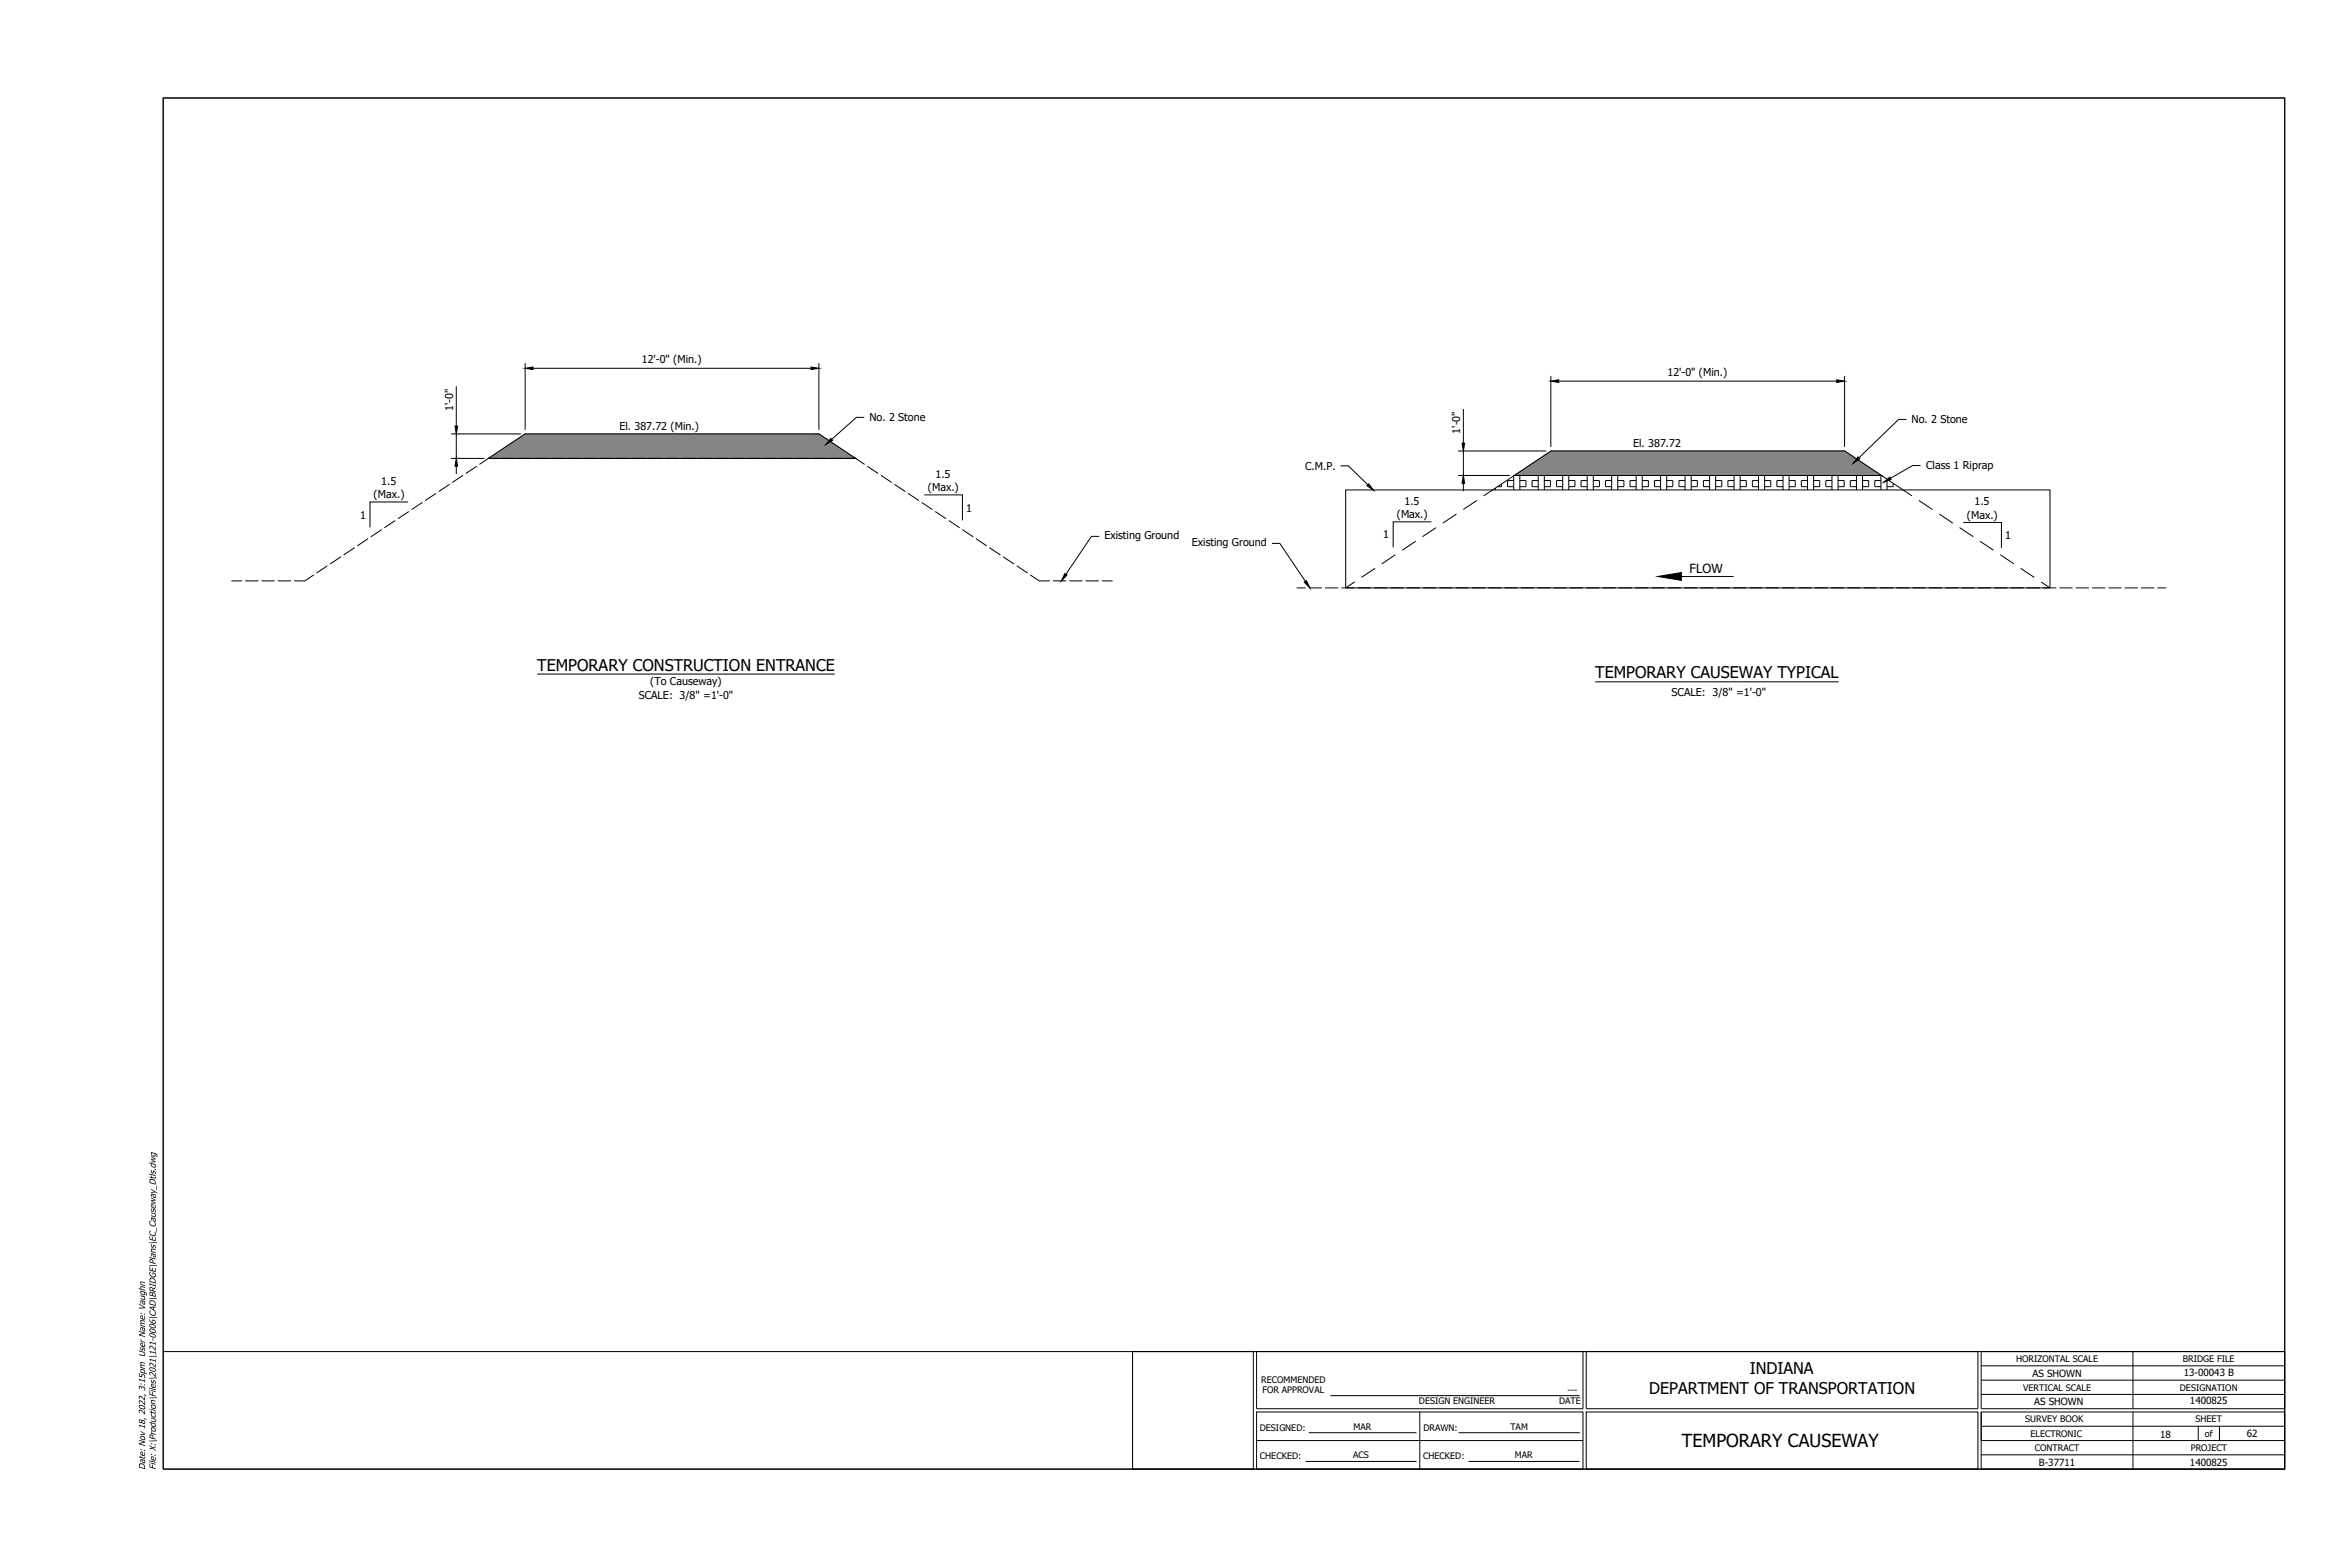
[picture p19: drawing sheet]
<svg xmlns="http://www.w3.org/2000/svg" width="914mm" height="610mm" viewBox="0 0 914 610" stroke-linecap="round" stroke-linejoin="round" font-family="sans-serif">
<defs><g id="words">
<text font-size="7" x="654.5" y="562.8">TEMPORARY CAUSEWAY</text>
<g font-size="6.3">
<text x="209.1" y="260.9">TEMPORARY CONSTRUCTION ENTRANCE</text>
<text x="620.7" y="263.9">TEMPORARY CAUSEWAY TYPICAL</text>
<text x="680.8" y="534.7">INDIANA</text>
<text x="641.7" y="542.2">DEPARTMENT OF TRANSPORTATION</text>
</g>
<text font-size="4.9" x="657.5" y="222.9">FLOW</text>
<g font-size="4.2">
<text x="249.7" y="141.2">12'-0&quot; (Min.)</text>
<text x="648.8" y="146.2">12'-0&quot; (Min.)</text>
<text x="176.3" y="159.9" transform="rotate(-90 176.3 159.9)">1'-0&quot;</text>
<text x="241" y="167.4">El. 387.72 (Min.)</text>
<text x="338.3" y="163.9">No. 2 Stone</text>
<text x="743.8" y="164.7">No. 2 Stone</text>
<text x="568.2" y="168.7" transform="rotate(-90 568.2 168.7)">1'-0&quot;</text>
<text x="635.5" y="173.8">El. 387.72</text>
<text x="364" y="185.9">1.5</text>
<text x="507.8" y="182.8">C.M.P.</text>
<text x="749.4" y="182.3">Class 1 Riprap</text>
<text x="148.4" y="188.7">1.5</text>
<text x="361.1" y="191.1">(Max.)</text>
<text x="145.4" y="193.9">(Max.)</text>
<text x="546.5" y="196.4">1.5</text>
<text x="768.3" y="196.6">1.5</text>
<text x="140.1" y="201.8">1</text>
<text x="376" y="199">1</text>
<text x="543.5" y="201.6">(Max.)</text>
<text x="765.3" y="201.9">(Max.)</text>
<text x="429.7" y="209.8">Existing Ground</text>
<text x="538.2" y="209.5">1</text>
<text x="780.2" y="209.7">1</text>
<text x="463.8" y="212.6">Existing Ground</text>
<text x="253" y="266.6">(To Causeway)</text>
<text x="248.5" y="271.9">SCALE: 3/8&quot; =1'-0&quot;</text>
<text x="650.4" y="270.9">SCALE: 3/8&quot; =1'-0&quot;</text>
</g>
<g font-size="4.1">
<text x="56.5" y="571.8" transform="rotate(-90 56.5 571.8)">Date: Nov 18, 2022, 3:15pm User Name: Vaughn</text>
<text x="60.6" y="571.8" transform="rotate(-90 60.6 571.8)">File: X:\Production\Files\2021\121-0006\CAD\BRIDGE\Plans\EC_Causeway_Dtls.dwg</text>
</g>
<g font-size="3.8">
<text x="790.9" y="535.7">AS SHOWN</text>
<text x="849.7" y="535.2">13-00043 B</text>
<text x="791.5" y="546.5">AS SHOWN</text>
<text x="852.1" y="546.2">1400825</text>
<text x="840.5" y="559.4">18</text>
<text x="874.2" y="559.2">62</text>
<text x="793.3" y="570.2">B-37711</text>
<text x="852.1" y="570.2">1400825</text>
</g>
<g font-size="3.5">
<text x="784.5" y="529.8">HORIZONTAL SCALE</text>
<text x="849.4" y="529.8">BRIDGE FILE</text>
<text x="490.7" y="537.9">RECOMMENDED</text>
<text x="491.2" y="541.7">FOR APPROVAL</text>
<text x="610" y="542.1">---</text>
<text x="787.2" y="541">VERTICAL SCALE</text>
<text x="848.2" y="541">DESIGNATION</text>
<text x="552.1" y="546.2">DESIGN ENGINEER</text>
<text x="606.7" y="546.2">DATE</text>
<text x="490.2" y="556.6">DESIGNED:</text>
<text x="526.7" y="556.3">MAR</text>
<text x="553.8" y="556.6">DRAWN:</text>
<text x="587.7" y="556.3">TAM</text>
<text x="788.1" y="553.3">SURVEY BOOK</text>
<text x="854.3" y="553.3">SHEET</text>
<text x="790.1" y="559.1">ELECTRONIC</text>
<text x="858" y="558.9">of</text>
<text x="490.2" y="567.7">CHECKED:</text>
<text x="526.5" y="567.3">ACS</text>
<text x="553.7" y="567.7">CHECKED:</text>
<text x="589.5" y="567.3">MAR</text>
<text x="791.8" y="564.5">CONTRACT</text>
<text x="852.4" y="564.5">PROJECT</text>
</g>
</g></defs>
<!-- layer: P_RDWY_Drive Edge Hatch -->
<g fill="#858585" stroke="#858585" stroke-width=".39">
<path d="M318.6 168.8l14.3 9.5h-14.2z"/>
<path d="M204.4 178.3l114.2-9.5 .1 9.5z"/>
<path d="M603.6 185l114.2-9.5 .1 9.5z"/>
<path d="M204.3 168.8l.1 9.5 114.2-9.5zM190 178.3l14.3-9.5 .1 9.5z"/>
<path d="M717.9 185h14.2zM717.8 175.5l14.3 9.5h-14.2z"/>
<path d="M603.5 175.5l.1 9.5 114.2-9.5zM589.2 185l14.3-9.5 .1 9.5z"/>
</g>
<!-- layer: PROF_E_Ground_Profile -->
<g fill="none" stroke="#000" stroke-width=".39">
<path d="M194.2 178.3h-4.2l-3.5 2.4M195.4 178.3h5.1M201.8 178.3h5.1M208.1 178.3h5.1M214.5 178.3h5.1M220.8 178.3h5.1M227.2 178.3h5.1M233.6 178.3h5M239.9 178.3h5.1M246.3 178.3h5M252.6 178.3h5.1M259 178.3h5"/>
<path d="M265.3 178.3h5.1M271.7 178.3h5M278 178.3h5.1M284.4 178.3h5M290.7 178.3h5.1M297.1 178.3h5M303.4 178.3h5.1M309.8 178.3h5M316.1 178.3h5.1M322.5 178.3h5M328.8 178.3h4.1l3.5 2.4M159.1 199l-4.2 2.8"/>
<path d="M164.4 195.5l-4.3 2.8M169.7 191.9l-4.3 2.9M174.9 188.4l-4.2 2.8M180.2 184.9l-4.2 2.8M185.5 181.4l-4.2 2.8M337.5 181.4l4.2 2.8M342.8 184.9l4.2 2.8M348 188.4l4.3 2.8M353.3 191.9l4.2 2.9M358.6 195.5l4.2 2.8M363.9 199l4.2 2.8M132.7 216.6l-4.3 2.8"/>
<path d="M137.9 213.1l-4.2 2.8M143.2 209.6l-4.2 2.8M148.5 206l-4.2 2.9M153.8 202.5l-4.2 2.8M369.2 202.5l4.2 2.8M374.5 206l4.2 2.9M379.8 209.6l4.2 2.8M385 213.1l4.3 2.8M390.3 216.6l4.2 2.8M90 226h4.1M95.4 226h5.1M101.8 226h5"/>
<path d="M108.1 226h5.1M122.1 223.6l-3.5 2.4h-4.1M127.4 220.1l-4.3 2.8M395.6 220.1l4.2 2.8M400.9 223.6l3.5 2.4h4.1M409.8 226h5M416.1 226h5.1M422.5 226h5M428.8 226h4.1M504.6 228.7h3.4M509.3 228.7h5.1M515.6 228.7h5.1"/>
<path d="M522 228.7h5.1M528.3 228.7h5.1M534.7 228.7h5.1M541 228.7h5.1M547.4 228.7h5.1M553.7 228.7h5.1M560.1 228.7h5.1M566.4 228.7h5.1M572.8 228.7h5.1M579.1 228.7h5.1M585.5 228.7h5.1M591.8 228.7h5.1"/>
<path d="M598.2 228.7h5.1M604.5 228.7h5.1M610.9 228.7h5.1M617.2 228.7h5.1M623.6 228.7h5.1M629.9 228.7h5.1M636.3 228.7h5.1M642.6 228.7h5.1M649 228.7h5.1M655.3 228.7h5.1M661.7 228.7h5.1M668 228.7h5.1"/>
<path d="M674.4 228.7h5.1M680.7 228.7h5.1M687.1 228.7h5.1M693.4 228.7h5.1M699.8 228.7h5.1M706.1 228.7h5.1M712.5 228.7h5.1M718.8 228.7h5.1M725.2 228.7h5.1M731.5 228.7h5.1M737.9 228.7h5.1M744.2 228.7h5.1"/>
<path d="M750.6 228.7h5.1M756.9 228.7h5.1M763.3 228.7h5.1M769.6 228.7h5.1M776 228.7h5.1M782.3 228.7h5.1M788.7 228.7h5.1M795 228.7h5.1M801.4 228.7h5.1M807.7 228.7h5.1M814.1 228.7h5.1M820.4 228.7h5.1"/>
<path d="M826.8 228.7h5.1M833.1 228.7h5.1M839.5 228.7h3.4"/>
</g>
<!-- layer: P_RDWY_Drive Edge -->
<g fill="none" stroke="#000" stroke-width=".39">
<path d="M190 178.3l14.3-9.5h114.3l14.3 9.5zM566.7 200l-5.3 3.5M574.7 194.7l-5.3 3.5M589.2 185h142.9l-14.3-9.5h-114.3l-26.2 17.4M732.1 185l11.9 7.9M746.6 194.7l5.3 3.5M754.6 200l5.2 3.5M542.9 215.8l-5.2 3.6M550.9 210.5l-5.3 3.6M558.8 205.3l-5.3 3.5M762.5 205.3l5.3 3.5M770.4 210.5l5.3 3.6"/>
<path d="M778.3 215.8l5.3 3.6M527.1 226.4l-3.5 2.3M535 221.1l-5.3 3.5M786.3 221.1l5.2 3.5M794.2 226.4l3.5 2.3"/>
</g>
<!-- layer: P_BR-Riprap -->
<g fill="none" stroke="#000" stroke-width=".39">
<path d="M581.9 189.9v.7M584.2 188.3v1h-1.5M589 185.1v5.5M589 186.9h-2.4v2.4h2.4M591.4 185v5.6M591.4 186.9h2.4v2.4h-2.4M598.5 185v5.6M598.5 186.9h-2.4v2.4h2.4M600.9 185v5.6M600.9 186.9h2.4v2.4h-2.4M608.1 185v5.6M608.1 186.9h-2.4v2.4h2.4"/>
<path d="M610.4 185v5.6M610.4 186.9h2.4v2.4h-2.4M617.6 185v5.6M617.6 186.9h-2.4v2.4h2.4M620 185v5.6M620 186.9h2.3v2.4h-2.3M627.1 185v5.6M627.1 186.9h-2.4v2.4h2.4M629.5 185v5.6M629.5 186.9h2.4v2.4h-2.4M636.6 185v5.6M636.6 186.9h-2.4v2.4h2.4"/>
<path d="M639 185v5.6M639 186.9h2.4v2.4h-2.4M646.2 185v5.6M646.2 186.9h-2.4v2.4h2.4M648.5 185v5.6M648.5 186.9h2.4v2.4h-2.4M655.7 185v5.6M655.7 186.9h-2.4v2.4h2.4M658.1 185v5.6M658.1 186.9h2.3v2.4h-2.3M665.2 185v5.6M665.2 186.9h-2.4v2.4h2.4"/>
<path d="M667.6 185v5.6M667.6 186.9h2.4v2.4h-2.4M674.7 185v5.6M674.7 186.9h-2.4v2.4h2.4M677.1 185v5.6M677.1 186.9h2.4v2.4h-2.4M684.3 185v5.6M684.3 186.9h-2.4v2.4h2.4M686.6 185v5.6M686.6 186.9h2.4v2.4h-2.4M693.8 185v5.6M693.8 186.9h-2.4v2.4h2.4"/>
<path d="M696.2 185v5.6M696.2 186.9h2.3v2.4h-2.3M703.3 185v5.6M703.3 186.9h-2.4v2.4h2.4M705.7 185v5.6M705.7 186.9h2.4v2.4h-2.4M712.8 185v5.6M712.8 186.9h-2.4v2.4h2.4M715.2 185v5.6M715.2 186.9h2.4v2.4h-2.4M722.4 185v5.6M722.4 186.9h-2.4v2.4h2.4"/>
<path d="M724.7 185v5.6M724.7 186.9h2.4v2.4h-2.4M731.9 185v5.6M731.9 186.9h-2.4v2.4h2.4M734.3 186.4v4.2M734.3 186.9h.7M736.6 188v1.3h-2.3"/>
</g>
<!-- layer: P_DR-Pipe -->
<path d="M523.6 190.6h274.1v38.1h-274.1z" fill="none" stroke="#000" stroke-width=".39"/>
<!-- layer: BD_SHT -->
<g fill="none" stroke="#000" stroke-width=".39">
<path d="M63.5 38.1h825.5v533.4h-825.5zM63.5 525.8h825.5M440.7 525.8h47v45.7h-47zM489 525.8h127v22.2h-127zM617.2 525.8h152.4v22.2h-152.4zM770.9 525.8h118.1v22.2h-118.1zM770.9 536.9h118.1M770.9 531.3h118.1M829.9 525.8v22.2M489 549.3h127v22.2h-127zM509.2 557.4h42M517.6 542.9h97.1"/>
<path d="M552.5 549.3v22.2M567.5 557.4h47.2M617.2 549.3h152.4v22.2h-152.4zM770.9 549.3h118.1v22.2h-118.1zM770.9 549.3v11.1h118.1M770.9 542.5h118.1M770.9 554.8h118.1M829.9 549.3v22.2M855.3 554.8v5.6M863.6 554.8v5.6M489 560.4h127M508 568.5h43.2"/>
<path d="M571.4 568.5h43.2M770.9 566h118.1"/>
</g>
<!-- layer: BD_SHT_Frame -->
<path d="M63.5 38.1h825.5v533.4h-825.5z" fill="none" stroke="#000" stroke-width=".39"/>
<!-- layer: P_BR_Text-Dimensions -->
<g fill="none" stroke="#000" stroke-width=".39">
<path d="M177.5 150.3v15.5M204.3 141.2v26M207.4 143.3h108.2M318.6 141.2v26M569.4 159.1v13.3M603.4 146.2v27.7M606.5 148.3h108.2M717.7 146.2v27.7M175.5 178.3h13M175.5 168.8h27.3M177.5 168.8v9.5M336.3 162.4h-3.1l-9.6 8.5"/>
<path d="M567.4 175.5h34.3M569.4 175.5v9.5M741.8 163.2h-3l-15.5 14.9M158.8 195.3h-14.8v9.9M177.5 181.4v3M359.6 192.5h14.9v9.9M521.6 181.2h3l7.6 7.4M567.4 185h20M569.4 188v3.1M747.3 181.1h-3.1l-8.6 5M427.7 208.7h-3l-10 14.7M494.9 211.4h3.1l9.9 14.8"/>
<path d="M557 203h-14.9v9.9M763.9 203.2h14.9v9.9"/>
</g>
<g fill="#000" stroke="#000" stroke-width=".39">
<path d="M204.3 143.3l3.1-.5v1zM315.6 142.8l3 .5-3 .5zM603.4 148.3l3.1-.5v1zM714.7 147.8l3 .5-3 .5zM177 165.8h1.1l-.6 3zM323.3 170.6l.7 .7-2.6 1.7zM568.9 172.4h1l-.5 3.1zM722.9 177.7l.8 .8-2.6 1.7zM177.5 178.3l.6 3.1h-1.1zM532.6 188.2l1.8 2.5-2.5-1.8zM569.4 185l.5 3h-1zM733 187.6l2.4-2 .5 .9z"/>
<path d="M414.3 223.1l.9 .6-2.2 2.3zM507.5 226.5l.9-.6 1.2 2.8z"/>
</g>
<!-- layer: P_BR_Bridge - Text -->
<path d="M209.1 262.2h115.7M620.7 265.2h94.7" fill="none" stroke="#000" stroke-width=".39"/>
<!-- layer: PP_G_Plan Txt -->
<path d="M645.1 224.3h29.5" fill="none" stroke="#000" stroke-width=".39"/>
<path d="M645.1 224.3l9.1-1.6v3.1z" fill="#000" stroke="#000" stroke-width=".39"/>
<use href="#words"/>
</svg>
